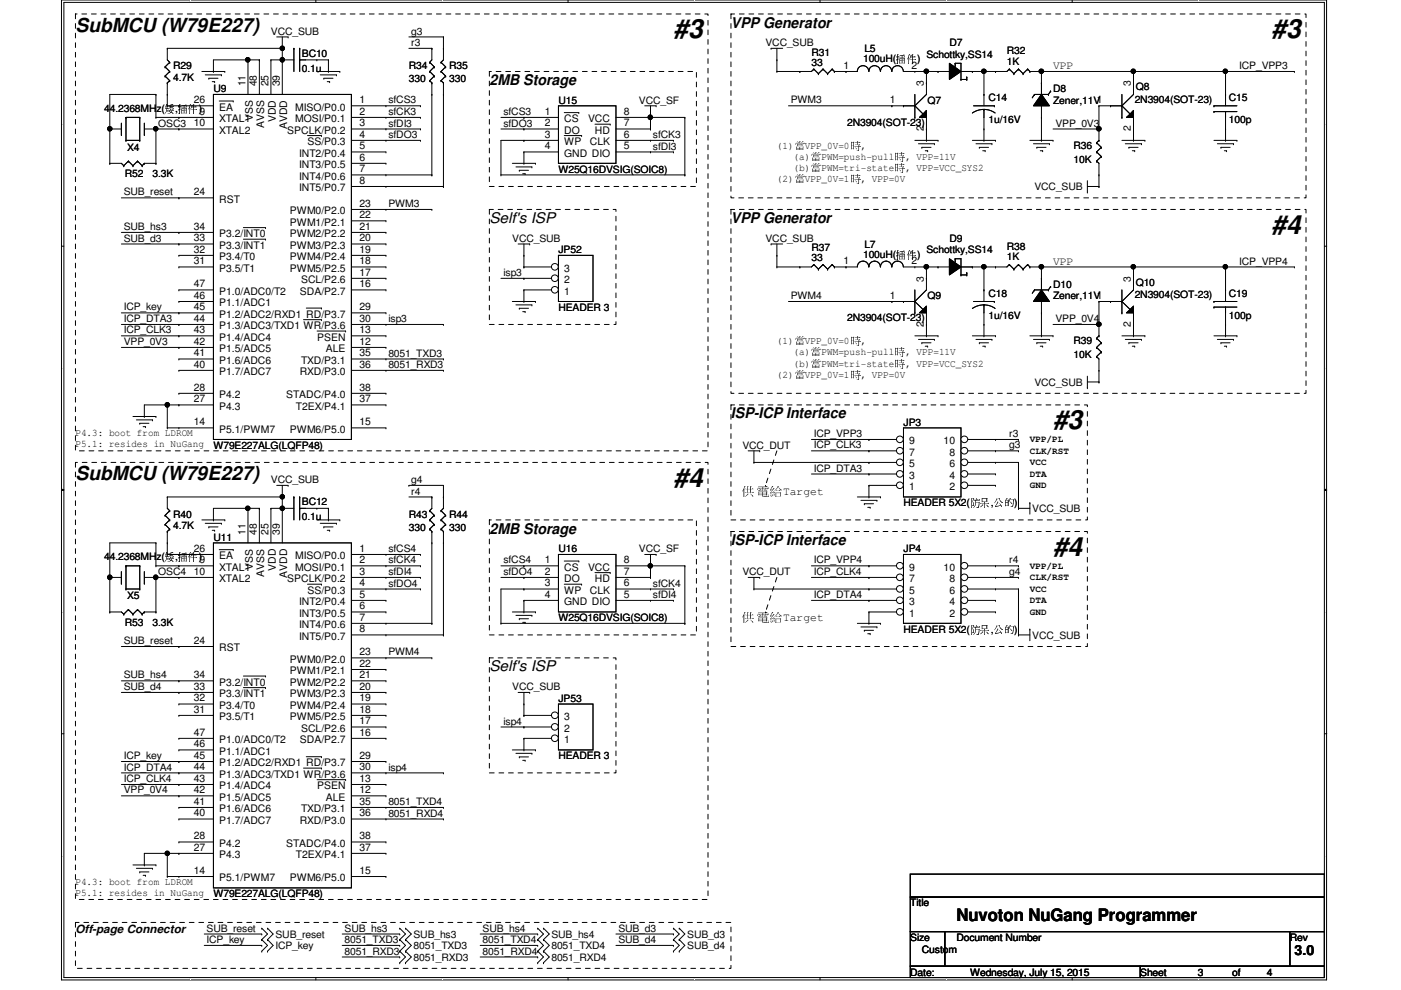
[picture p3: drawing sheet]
<svg xmlns="http://www.w3.org/2000/svg" width="297mm" height="210mm" viewBox="0 0 297 210" stroke-linecap="round" stroke-linejoin="round" font-family="sans-serif">
<defs><g id="words">
<g font-size="5.6">
<text x="142.8" y="8.1">#3</text>
<text x="269.6" y="8.1">#3</text>
<text x="269.6" y="49.5">#4</text>
<text x="223.3" y="91">#3</text>
<text x="142.8" y="103.2">#4</text>
<text x="223.3" y="117.8">#4</text>
</g>
<g font-size="4.1">
<text x="16" y="6.7">SubMCU (W79E227)</text>
<text x="16" y="101.8">SubMCU (W79E227)</text>
</g>
<text font-size="3.6" x="202.8" y="195.3">Nuvoton NuGang Programmer</text>
<g font-size="3.1">
<text x="155" y="5.8">VPP Generator</text>
<text x="103.8" y="18">2MB Storage</text>
<text x="103.8" y="47.2">Self's ISP</text>
<text x="155" y="47.3">VPP Generator</text>
<text x="155" y="88.7">ISP-ICP Interface</text>
<text x="103.8" y="113.1">2MB Storage</text>
<text x="155" y="115.6">ISP-ICP Interface</text>
<text x="103.8" y="142.3">Self's ISP</text>
</g>
<text font-size="2.9" x="274.4" y="202.4">3.0</text>
<g font-size="2.4">
<text x="223.3" y="14.6">VPP</text>
<text x="223.3" y="56.1">VPP</text>
<text x="157.4" y="104.9">供供供Target</text>
<text x="157.4" y="131.7">供供供Target</text>
<text x="16" y="197.8">Off-page Connector</text>
</g>
<g font-size="2.2">
<text x="57.4" y="7.4">VCC_SUB</text>
<text x="87.2" y="7.3">g3</text>
<text x="87.2" y="9.7">r3</text>
<text x="162.3" y="9.8">VCC_SUB</text>
<text x="172" y="11.8">R31</text>
<text x="183.3" y="11">L5</text>
<text x="201.3" y="9.8">D7</text>
<text x="213.5" y="11.5">R32</text>
<text x="36.7" y="14.7">R29</text>
<text x="36.7" y="17.1">4.7K</text>
<text x="64" y="12">BC10</text>
<text x="64" y="15.2">0.1u</text>
<text x="86.7" y="14.7">R34</text>
<text x="86.7" y="17.4">330</text>
<text x="95.2" y="14.7">R35</text>
<text x="95.2" y="17.4">330</text>
<text x="172" y="14">33</text>
<text x="178.9" y="14.6">1</text>
<text x="183" y="13.2">100uH(插插)</text>
<text x="193.2" y="14.6">2</text>
<text x="196.4" y="12.2">Schottky,SS14</text>
<text x="213.5" y="13.7">1K</text>
<text x="262.8" y="14.6">ICP_VPP3</text>
<text x="22.1" y="23.7">44.2368MHz(矮,插插)</text>
<text x="41.1" y="21.9">26</text>
<text x="45.3" y="19.6">U9</text>
<text x="46.5" y="23.5">EA</text>
<text x="52" y="18.3" transform="rotate(-90 52 18.3)">11</text>
<text x="54.4" y="18.3" transform="rotate(-90 54.4 18.3)">48</text>
<text x="56.9" y="18.3" transform="rotate(-90 56.9 18.3)">25</text>
<text x="59.3" y="18.3" transform="rotate(-90 59.3 18.3)">39</text>
<text x="62.6" y="23.5">MISO/P0.0</text>
<text x="76.2" y="21.9">1</text>
<text x="82.3" y="21.9">sfCS3</text>
<text x="118.4" y="22">U15</text>
<text x="135.5" y="22">VCC_SF</text>
<text x="167.7" y="21.9">PWM3</text>
<text x="188.6" y="21.9">1</text>
<text x="195.9" y="18.3" transform="rotate(-90 195.9 18.3)">3</text>
<text x="196.7" y="22">Q7</text>
<text x="209.6" y="21.5">C14</text>
<text x="223.3" y="19.6">D8</text>
<text x="223.3" y="22">Zener,11V1</text>
<text x="239.8" y="18.3" transform="rotate(-90 239.8 18.3)">3</text>
<text x="240.6" y="21.8">2N3904(SOT-23)</text>
<text x="240.8" y="19.1">Q8</text>
<text x="260.6" y="21.5">C15</text>
<text x="33.6" y="26.8">OSC3</text>
<text x="41.1" y="26.8">10</text>
<text x="42.3" y="24.3">9</text>
<text x="46.5" y="25.9">XTAL1</text>
<text x="46.5" y="28.4">XTAL2</text>
<text x="53.6" y="25.7" transform="rotate(-90 53.6 25.7)">VSS</text>
<text x="56" y="27.2" transform="rotate(-90 56 27.2)">AVSS</text>
<text x="58.5" y="26" transform="rotate(-90 58.5 26)">VDD</text>
<text x="60.9" y="27.4" transform="rotate(-90 60.9 27.4)">AVDD</text>
<text x="60.9" y="28.4">SPCLK/P0.2</text>
<text x="62.6" y="25.9">MOSI/P0.1</text>
<text x="76.2" y="29.2">4</text>
<text x="76.2" y="24.3">2</text>
<text x="76.2" y="26.8">3</text>
<text x="82.3" y="26.8">sfDI3</text>
<text x="82.3" y="24.4">sfCK3</text>
<text x="82.3" y="29.3">sfDO3</text>
<text x="106.7" y="24.4">sfCS3</text>
<text x="106.7" y="26.8">sfDO3</text>
<text x="115.5" y="26.8">2</text>
<text x="115.5" y="24.3">1</text>
<text x="115.5" y="29.2">3</text>
<text x="119.6" y="25.9">CS</text>
<text x="119.6" y="28.4">DO</text>
<text x="124.7" y="25.9">VCC</text>
<text x="126.1" y="28.4">HD</text>
<text x="132.3" y="29.2">6</text>
<text x="132.3" y="26.8">7</text>
<text x="132.3" y="24.3">8</text>
<text x="138.4" y="29.3">sfCK3</text>
<text x="179.6" y="26.6">2N3904(SOT-23)</text>
<text x="195.9" y="27.8" transform="rotate(-90 195.9 27.8)">2</text>
<text x="209.6" y="26.2">1u/16V</text>
<text x="223.8" y="26.8">VPP_0V3</text>
<text x="239.8" y="27.8" transform="rotate(-90 239.8 27.8)">2</text>
<text x="260.6" y="26.2">100p</text>
<text x="27" y="32">X4</text>
<text x="63.5" y="33.2">INT2/P0.4</text>
<text x="63.5" y="35.6">INT3/P0.5</text>
<text x="65.2" y="30.8">SS/P0.3</text>
<text x="76.2" y="31.7">5</text>
<text x="76.2" y="34.1">6</text>
<text x="115.5" y="31.7">4</text>
<text x="119.6" y="30.8">WP</text>
<text x="119.6" y="33.2">GND DIO</text>
<text x="125" y="30.8">CLK</text>
<text x="132.3" y="31.7">5</text>
<text x="138.4" y="31.7">sfDI3</text>
<text x="164.7" y="31.5">(1)當VPP_0V=0時,</text>
<text x="168.3" y="33.9">(a)當PWM=push-pull時, VPP=11V</text>
<text x="227.6" y="31.5">R36</text>
<text x="227.6" y="34.5">10K</text>
<text x="26.2" y="41.4">SUB_reset</text>
<text x="26.5" y="37.6">R52</text>
<text x="32.3" y="37.6">3.3K</text>
<text x="41.1" y="41.4">24</text>
<text x="63.5" y="38.1">INT4/P0.6</text>
<text x="63.5" y="40.6">INT5/P0.7</text>
<text x="76.2" y="36.5">7</text>
<text x="76.2" y="39">8</text>
<text x="118.4" y="36.6">W25Q16DVSIG(SOIC8)</text>
<text x="164.7" y="38.7">(2)當VPP_0V=1時, VPP=0V</text>
<text x="168.3" y="36.3">(b)當PWM=tri-state時, VPP=VCC_SYS2</text>
<text x="219.3" y="40.3">VCC_SUB</text>
<text x="46.5" y="43">RST</text>
<text x="61.4" y="45.4">PWM0/P2.0</text>
<text x="61.4" y="47.8">PWM1/P2.1</text>
<text x="76.2" y="43.9">23</text>
<text x="76.2" y="46.3">22</text>
<text x="82.3" y="43.9">PWM3</text>
<text x="26.2" y="48.8">SUB_hs3</text>
<text x="26.2" y="51.2">SUB_d3</text>
<text x="41.1" y="53.6">32</text>
<text x="41.1" y="48.7">34</text>
<text x="41.1" y="51.2">33</text>
<text x="46.5" y="50.3">P3.2/INT0</text>
<text x="46.5" y="52.7">P3.3/INT1</text>
<text x="61.4" y="50.3">PWM2/P2.2</text>
<text x="61.4" y="52.7">PWM3/P2.3</text>
<text x="76.2" y="48.7">21</text>
<text x="76.2" y="51.2">20</text>
<text x="76.2" y="53.6">19</text>
<text x="108.6" y="51.3">VCC_SUB</text>
<text x="118.4" y="53.7">JP52</text>
<text x="162.3" y="51.3">VCC_SUB</text>
<text x="172" y="53.2">R37</text>
<text x="183.3" y="52.5">L7</text>
<text x="196.4" y="53.7">Schottky,SS14</text>
<text x="201.3" y="51.3">D9</text>
<text x="213.5" y="53">R38</text>
<text x="41.1" y="56">31</text>
<text x="46.5" y="55.2">P3.4/T0</text>
<text x="46.5" y="57.6">P3.5/T1</text>
<text x="61.4" y="55.2">PWM4/P2.4</text>
<text x="61.4" y="57.6">PWM5/P2.5</text>
<text x="76.2" y="56">18</text>
<text x="76.2" y="58.5">17</text>
<text x="106.7" y="58.5">isp3</text>
<text x="119.6" y="57.6">3</text>
<text x="172" y="55.4">33</text>
<text x="178.9" y="56">1</text>
<text x="183" y="54.7">100uH(插插)</text>
<text x="193.2" y="56">2</text>
<text x="195.9" y="59.8" transform="rotate(-90 195.9 59.8)">3</text>
<text x="213.5" y="55.2">1K</text>
<text x="239.8" y="59.8" transform="rotate(-90 239.8 59.8)">3</text>
<text x="262.8" y="56.1">ICP_VPP4</text>
<text x="26.2" y="65.8">ICP_key</text>
<text x="41.1" y="60.9">47</text>
<text x="41.1" y="63.4">46</text>
<text x="41.1" y="65.8">45</text>
<text x="46.5" y="62.5">P1.0/ADC0/T2</text>
<text x="46.5" y="64.9">P1.1/ADC1</text>
<text x="63.6" y="62.5">SDA/P2.7</text>
<text x="63.8" y="60">SCL/P2.6</text>
<text x="76.2" y="60.9">16</text>
<text x="76.2" y="65.8">29</text>
<text x="118.4" y="65.9">HEADER 3</text>
<text x="119.6" y="62.5">1</text>
<text x="119.6" y="60">2</text>
<text x="167.7" y="63.4">PWM4</text>
<text x="188.6" y="63.4">1</text>
<text x="196.7" y="63.5">Q9</text>
<text x="209.6" y="62.9">C18</text>
<text x="223.3" y="61">D10</text>
<text x="223.3" y="63.5">Zener,11V1</text>
<text x="240.6" y="63.2">2N3904(SOT-23)</text>
<text x="240.8" y="60.5">Q10</text>
<text x="260.6" y="62.9">C19</text>
<text x="26.2" y="70.7">ICP_CLK3</text>
<text x="26.2" y="68.3">ICP_DTA3</text>
<text x="41.1" y="68.2">44</text>
<text x="41.1" y="70.7">43</text>
<text x="46.5" y="67.4">P1.2/ADC2/RXD1 RD/P3.7</text>
<text x="46.5" y="69.8">P1.3/ADC3/TXD1 WR/P3.6</text>
<text x="76.2" y="68.2">30</text>
<text x="76.2" y="70.7">13</text>
<text x="82.3" y="68.3">isp3</text>
<text x="179.6" y="68.1">2N3904(SOT-23)</text>
<text x="195.9" y="69.3" transform="rotate(-90 195.9 69.3)">2</text>
<text x="209.6" y="67.6">1u/16V</text>
<text x="223.8" y="68.3">VPP_0V4</text>
<text x="239.8" y="69.3" transform="rotate(-90 239.8 69.3)">2</text>
<text x="260.6" y="67.6">100p</text>
<text x="26.2" y="73.2">VPP_0V3</text>
<text x="41.1" y="73.1">42</text>
<text x="41.1" y="75.6">41</text>
<text x="41.1" y="78">40</text>
<text x="46.5" y="72.2">P1.4/ADC4</text>
<text x="46.5" y="74.7">P1.5/ADC5</text>
<text x="46.5" y="77.1">P1.6/ADC6</text>
<text x="63.8" y="77.1">TXD/P3.1</text>
<text x="67.2" y="72.2">PSEN</text>
<text x="69.1" y="74.7">ALE</text>
<text x="76.2" y="75.6">35</text>
<text x="76.2" y="78">36</text>
<text x="76.2" y="73.1">12</text>
<text x="82.3" y="75.6">8051_TXD3</text>
<text x="164.7" y="73">(1)當VPP_0V=0時,</text>
<text x="168.3" y="75.4">(a)當PWM=push-pull時, VPP=11V</text>
<text x="168.3" y="77.7">(b)當PWM=tri-state時, VPP=VCC_SYS2</text>
<text x="227.6" y="73">R39</text>
<text x="227.6" y="75.9">10K</text>
<text x="41.1" y="82.8">28</text>
<text x="46.5" y="79.5">P1.7/ADC7</text>
<text x="63.5" y="79.5">RXD/P3.0</text>
<text x="76.2" y="82.8">38</text>
<text x="82.3" y="78">8051_RXD3</text>
<text x="164.7" y="80.1">(2)當VPP_0V=1時, VPP=0V</text>
<text x="219.3" y="81.7">VCC_SUB</text>
<text x="41.1" y="85.3">27</text>
<text x="46.5" y="84.4">P4.2</text>
<text x="46.5" y="86.9">P4.3</text>
<text x="60.7" y="84.4">STADC/P4.0</text>
<text x="62.7" y="86.9">T2EX/P4.1</text>
<text x="76.2" y="85.3">37</text>
<text x="16" y="92.5">P4.3: boot from LDROM</text>
<text x="16" y="94.9">P5.1: resides in NuGang</text>
<text x="41.1" y="90.2">14</text>
<text x="45.3" y="95.2">W79E227ALG(LQFP48)</text>
<text x="46.5" y="91.7">P5.1/PWM7</text>
<text x="61.4" y="91.7">PWM6/P5.0</text>
<text x="76.2" y="90.2">15</text>
<text x="157.4" y="95.2">VCC_DUT</text>
<text x="172.5" y="92.7">ICP_VPP3</text>
<text x="172.5" y="95.1">ICP_CLK3</text>
<text x="191.6" y="90.3">JP3</text>
<text x="192.8" y="94.2">9</text>
<text x="200.1" y="94.2">10</text>
<text x="214" y="95.1">g3</text>
<text x="214" y="92.7">r3</text>
<text x="172.5" y="100">ICP_DTA3</text>
<text x="192.8" y="101.5">3</text>
<text x="192.8" y="99.1">5</text>
<text x="192.8" y="96.6">7</text>
<text x="201.3" y="101.5">4</text>
<text x="201.3" y="99.1">6</text>
<text x="201.3" y="96.6">8</text>
<text x="57.4" y="102.5">VCC_SUB</text>
<text x="64" y="107.1">BC12</text>
<text x="87.2" y="102.4">g4</text>
<text x="87.2" y="104.9">r4</text>
<text x="191.6" y="107.4">HEADER 5X2(防防,公公)</text>
<text x="192.8" y="103.9">1</text>
<text x="201.3" y="103.9">2</text>
<text x="36.7" y="109.8">R40</text>
<text x="36.7" y="112.2">4.7K</text>
<text x="52" y="113.4" transform="rotate(-90 52 113.4)">11</text>
<text x="54.4" y="113.4" transform="rotate(-90 54.4 113.4)">48</text>
<text x="56.9" y="113.4" transform="rotate(-90 56.9 113.4)">25</text>
<text x="59.3" y="113.4" transform="rotate(-90 59.3 113.4)">39</text>
<text x="64" y="110.3">0.1u</text>
<text x="86.7" y="109.8">R43</text>
<text x="86.7" y="112.5">330</text>
<text x="95.2" y="109.8">R44</text>
<text x="95.2" y="112.5">330</text>
<text x="218.9" y="108.6">VCC_SUB</text>
<text x="22.1" y="118.8">44.2368MHz(矮,插插)</text>
<text x="41.1" y="117">26</text>
<text x="42.3" y="119.4">9</text>
<text x="45.3" y="114.7">U11</text>
<text x="46.5" y="118.6">EA</text>
<text x="62.6" y="118.6">MISO/P0.0</text>
<text x="76.2" y="117">1</text>
<text x="76.2" y="119.4">2</text>
<text x="82.3" y="119.5">sfCK4</text>
<text x="82.3" y="117.1">sfCS4</text>
<text x="106.7" y="119.5">sfCS4</text>
<text x="115.5" y="119.4">1</text>
<text x="118.4" y="117.1">U16</text>
<text x="132.3" y="119.4">8</text>
<text x="135.5" y="117.1">VCC_SF</text>
<text x="172.5" y="119.5">ICP_VPP4</text>
<text x="191.6" y="117.1">JP4</text>
<text x="214" y="119.5">r4</text>
<text x="33.6" y="121.9">OSC4</text>
<text x="41.1" y="121.9">10</text>
<text x="46.5" y="121">XTAL1</text>
<text x="46.5" y="123.4">XTAL2</text>
<text x="53.6" y="120.8" transform="rotate(-90 53.6 120.8)">VSS</text>
<text x="56" y="122.3" transform="rotate(-90 56 122.3)">AVSS</text>
<text x="58.5" y="121" transform="rotate(-90 58.5 121)">VDD</text>
<text x="60.9" y="122.5" transform="rotate(-90 60.9 122.5)">AVDD</text>
<text x="60.9" y="123.4">SPCLK/P0.2</text>
<text x="62.6" y="121">MOSI/P0.1</text>
<text x="65.2" y="125.9">SS/P0.3</text>
<text x="76.2" y="124.3">4</text>
<text x="76.2" y="121.9">3</text>
<text x="82.3" y="124.4">sfDO4</text>
<text x="82.3" y="121.9">sfDI4</text>
<text x="106.7" y="121.9">sfDO4</text>
<text x="115.5" y="121.9">2</text>
<text x="115.5" y="124.3">3</text>
<text x="119.6" y="121">CS</text>
<text x="119.6" y="123.4">DO</text>
<text x="119.6" y="125.9">WP</text>
<text x="124.7" y="121">VCC</text>
<text x="125" y="125.9">CLK</text>
<text x="126.1" y="123.4">HD</text>
<text x="132.3" y="124.3">6</text>
<text x="132.3" y="121.9">7</text>
<text x="138.4" y="124.4">sfCK4</text>
<text x="157.4" y="122">VCC_DUT</text>
<text x="172.5" y="121.9">ICP_CLK4</text>
<text x="192.8" y="125.9">5</text>
<text x="192.8" y="123.4">7</text>
<text x="192.8" y="121">9</text>
<text x="200.1" y="121">10</text>
<text x="201.3" y="125.9">6</text>
<text x="201.3" y="123.4">8</text>
<text x="214" y="121.9">g4</text>
<text x="27" y="127.1">X5</text>
<text x="63.5" y="128.3">INT2/P0.4</text>
<text x="63.5" y="130.8">INT3/P0.5</text>
<text x="76.2" y="126.7">5</text>
<text x="76.2" y="129.2">6</text>
<text x="76.2" y="131.6">7</text>
<text x="115.5" y="126.7">4</text>
<text x="118.4" y="131.7">W25Q16DVSIG(SOIC8)</text>
<text x="119.6" y="128.3">GND DIO</text>
<text x="132.3" y="126.7">5</text>
<text x="138.4" y="126.8">sfDI4</text>
<text x="172.5" y="126.8">ICP_DTA4</text>
<text x="192.8" y="130.8">1</text>
<text x="192.8" y="128.3">3</text>
<text x="201.3" y="130.8">2</text>
<text x="201.3" y="128.3">4</text>
<text x="26.2" y="136.6">SUB_reset</text>
<text x="26.5" y="132.7">R53</text>
<text x="32.3" y="132.7">3.3K</text>
<text x="41.1" y="136.5">24</text>
<text x="63.5" y="133.2">INT4/P0.6</text>
<text x="63.5" y="135.6">INT5/P0.7</text>
<text x="76.2" y="134.1">8</text>
<text x="191.6" y="134.2">HEADER 5X2(防防,公公)</text>
<text x="218.9" y="135.4">VCC_SUB</text>
<text x="26.2" y="143.8">SUB_hs4</text>
<text x="41.1" y="143.8">34</text>
<text x="46.5" y="138.1">RST</text>
<text x="61.4" y="140.5">PWM0/P2.0</text>
<text x="61.4" y="143">PWM1/P2.1</text>
<text x="76.2" y="138.9">23</text>
<text x="76.2" y="141.4">22</text>
<text x="76.2" y="143.8">21</text>
<text x="82.3" y="139">PWM4</text>
<text x="26.2" y="146.3">SUB_d4</text>
<text x="41.1" y="148.7">32</text>
<text x="41.1" y="146.3">33</text>
<text x="46.5" y="145.4">P3.2/INT0</text>
<text x="46.5" y="147.8">P3.3/INT1</text>
<text x="61.4" y="145.4">PWM2/P2.2</text>
<text x="61.4" y="147.8">PWM3/P2.3</text>
<text x="76.2" y="146.3">20</text>
<text x="76.2" y="148.7">19</text>
<text x="108.6" y="146.3">VCC_SUB</text>
<text x="118.4" y="148.8">JP53</text>
<text x="41.1" y="151.1">31</text>
<text x="41.1" y="156">47</text>
<text x="46.5" y="150.3">P3.4/T0</text>
<text x="46.5" y="152.7">P3.5/T1</text>
<text x="61.4" y="150.3">PWM4/P2.4</text>
<text x="61.4" y="152.7">PWM5/P2.5</text>
<text x="63.8" y="155.2">SCL/P2.6</text>
<text x="76.2" y="156">16</text>
<text x="76.2" y="151.1">18</text>
<text x="76.2" y="153.6">17</text>
<text x="106.7" y="153.6">isp4</text>
<text x="119.6" y="155.2">2</text>
<text x="119.6" y="152.7">3</text>
<text x="26.2" y="161">ICP_key</text>
<text x="41.1" y="158.5">46</text>
<text x="41.1" y="160.9">45</text>
<text x="46.5" y="157.6">P1.0/ADC0/T2</text>
<text x="46.5" y="160">P1.1/ADC1</text>
<text x="63.6" y="157.6">SDA/P2.7</text>
<text x="76.2" y="160.9">29</text>
<text x="118.4" y="161">HEADER 3</text>
<text x="119.6" y="157.6">1</text>
<text x="26.2" y="163.4">ICP_DTA4</text>
<text x="26.2" y="165.8">ICP_CLK4</text>
<text x="41.1" y="163.3">44</text>
<text x="41.1" y="165.8">43</text>
<text x="46.5" y="162.5">P1.2/ADC2/RXD1 RD/P3.7</text>
<text x="46.5" y="164.9">P1.3/ADC3/TXD1 WR/P3.6</text>
<text x="46.5" y="167.3">P1.4/ADC4</text>
<text x="67.2" y="167.3">PSEN</text>
<text x="76.2" y="163.3">30</text>
<text x="76.2" y="165.8">13</text>
<text x="82.3" y="163.4">isp4</text>
<text x="26.2" y="168.2">VPP_0V4</text>
<text x="41.1" y="168.2">42</text>
<text x="41.1" y="170.6">41</text>
<text x="41.1" y="173.1">40</text>
<text x="46.5" y="169.8">P1.5/ADC5</text>
<text x="46.5" y="172.2">P1.6/ADC6</text>
<text x="63.8" y="172.2">TXD/P3.1</text>
<text x="69.1" y="169.8">ALE</text>
<text x="76.2" y="170.6">35</text>
<text x="76.2" y="173.1">36</text>
<text x="76.2" y="168.2">12</text>
<text x="82.3" y="170.7">8051_TXD4</text>
<text x="82.3" y="173.1">8051_RXD4</text>
<text x="41.1" y="178">28</text>
<text x="46.5" y="174.7">P1.7/ADC7</text>
<text x="46.5" y="179.5">P4.2</text>
<text x="60.7" y="179.5">STADC/P4.0</text>
<text x="63.5" y="174.7">RXD/P3.0</text>
<text x="76.2" y="178">38</text>
<text x="41.1" y="180.4">27</text>
<text x="41.1" y="185.3">14</text>
<text x="46.5" y="181.9">P4.3</text>
<text x="62.7" y="181.9">T2EX/P4.1</text>
<text x="76.2" y="180.4">37</text>
<text x="76.2" y="185.3">15</text>
<text x="16" y="187.6">P4.3: boot from LDROM</text>
<text x="16" y="190">P5.1: resides in NuGang</text>
<text x="45.3" y="190.2">W79E227ALG(LQFP48)</text>
<text x="46.5" y="186.9">P5.1/PWM7</text>
<text x="61.4" y="186.9">PWM6/P5.0</text>
<text x="43.8" y="197.5">SUB_reset</text>
<text x="73.1" y="197.5">SUB_hs3</text>
<text x="102.3" y="197.5">SUB_hs4</text>
<text x="131.1" y="197.5">SUB_d3</text>
<text x="193" y="192.2">Title</text>
<text x="43.8" y="199.9">ICP_key</text>
<text x="58.4" y="198.8">SUB_reset</text>
<text x="58.4" y="201.2">ICP_key</text>
<text x="73.1" y="202.4">8051_RXD3</text>
<text x="73.1" y="199.9">8051_TXD3</text>
<text x="87.7" y="201.2">8051_TXD3</text>
<text x="87.7" y="203.7">8051_RXD3</text>
<text x="87.7" y="198.8">SUB_hs3</text>
<text x="102.3" y="202.4">8051_RXD4</text>
<text x="102.3" y="199.9">8051_TXD4</text>
<text x="116.9" y="203.7">8051_RXD4</text>
<text x="116.9" y="198.8">SUB_hs4</text>
<text x="116.9" y="201.2">8051_TXD4</text>
<text x="131.1" y="199.9">SUB_d4</text>
<text x="145.7" y="198.8">SUB_d3</text>
<text x="145.7" y="201.2">SUB_d4</text>
<text x="193" y="199.5">Size</text>
<text x="195.4" y="202">Custom</text>
<text x="202.8" y="199.5">Document Number</text>
<text x="273.5" y="199.5">Rev</text>
<text x="193" y="206.8">Date:</text>
<text x="205.7" y="206.8">Wednesday, July 15, 2015</text>
<text x="241.8" y="206.8">Sheet</text>
<text x="254" y="206.8">3</text>
<text x="261.3" y="206.8">of</text>
<text x="268.6" y="206.8">4</text>
</g>
<g font-size="1.9">
<text x="218.4" y="93.8">VPP/PL</text>
<text x="218.4" y="98.7">VCC</text>
<text x="218.4" y="101.1">DTA</text>
<text x="218.4" y="96.2">CLK/RST</text>
<text x="218.4" y="103.5">GND</text>
<text x="218.4" y="125.5">VCC</text>
<text x="218.4" y="123.1">CLK/RST</text>
<text x="218.4" y="120.6">VPP/PL</text>
<text x="218.4" y="130.4">GND</text>
<text x="218.4" y="127.9">DTA</text>
</g>
<g font-size=".2">
<text x="40.3" y=".3">5</text>
<text x="93.7" y=".3">4</text>
<text x="147.1" y=".3">3</text>
<text x="200.6" y=".3">2</text>
<text x="254" y=".3">1</text>
<text x="13.2" y="26.5">D</text>
<text x="280.9" y="26.5">D</text>
<text x="13.2" y="78.2">C</text>
<text x="280.9" y="78.2">C</text>
<text x="13.2" y="129.9">B</text>
<text x="280.9" y="129.9">B</text>
<text x="13.2" y="181.6">A</text>
<text x="280.9" y="181.6">A</text>
<text x="40.3" y="207.6">5</text>
<text x="93.7" y="207.6">4</text>
<text x="147.1" y="207.6">3</text>
<text x="200.6" y="207.6">2</text>
<text x="254" y="207.6">1</text>
</g>
</g></defs>
<path d="M13 0h268.3v207.8h-268.3zM13.5 .5h267.3v206.8h-267.3z" fill="none" stroke="#000" stroke-width=".21"/>
<g fill="#fff">
<path d="M40.3 .1h.1v.3h-.1z"/>
<path d="M40.3 207.4h.1v.2h-.1z"/>
</g>
<path d="M67 0v.5M67 207.3v.5" fill="none" stroke="#000" stroke-width=".21"/>
<g fill="#fff">
<path d="M93.7 .1h.1v.3h-.1z"/>
<path d="M93.7 207.4h.1v.2h-.1z"/>
</g>
<path d="M120.4 0v.5M120.4 207.3v.5" fill="none" stroke="#000" stroke-width=".21"/>
<g fill="#fff">
<path d="M147.1 .1h.2v.3h-.2z"/>
<path d="M147.1 207.4h.2v.2h-.2z"/>
</g>
<path d="M173.9 0v.5M173.9 207.3v.5" fill="none" stroke="#000" stroke-width=".21"/>
<g fill="#fff">
<path d="M200.6 .1h.1v.3h-.1z"/>
<path d="M200.6 207.4h.1v.2h-.1z"/>
</g>
<path d="M227.3 0v.5M227.3 207.3v.5" fill="none" stroke="#000" stroke-width=".21"/>
<g fill="#fff">
<path d="M254 .1h.2v.3h-.2z"/>
<path d="M254 207.4h.2v.2h-.2z"/>
<path d="M13.2 26.3h.1v.3h-.1z"/>
<path d="M280.9 26.3h.2v.3h-.2z"/>
<path d="M13.2 78h.1v.3h-.1z"/>
<path d="M280.9 78h.2v.3h-.2z"/>
</g>
<path d="M13 52.2h.5M280.8 52.2h.5" fill="none" stroke="#000" stroke-width=".21"/>
<g fill="#fff">
<path d="M13.2 129.7h.1v.3h-.1z"/>
<path d="M280.9 129.7h.1v.3h-.1z"/>
</g>
<path d="M13 103.9h.5M13.3 103.7l.2 .2-.2 .1zM280.8 103.9l.2-.2v.3zM280.8 103.9h.5" fill="none" stroke="#000" stroke-width=".21"/>
<path d="M13.3 103.7l.2 .2-.2 .1zM280.8 103.9l.2-.2v.3z" fill="#000"/>
<g fill="#fff">
<path d="M13.2 181.4h.1v.3h-.1z"/>
<path d="M280.9 181.4h.1v.3h-.1z"/>
</g>
<g fill="none" stroke="#000" stroke-width=".21">
<path d="M35.5 10.2h24.4M42.8 15.2h4.9M43.5 15.9h3.4M44.3 16.6h.1M44.3 16.6h1.9M45 17.3h.5M45.3 15.2h.1M45.5 17.3h.1M46.9 15.9h.1M47.7 15.2h.1M52.6 12.7h.1M55 12.7h.1"/>
<path d="M55 12.7h-9.7v2.5M57.4 12.7h2.5M58.7 7.8h2.4M59.9 12.7h.1M59.9 10.2h.1M59.9 7.8v4.9M61.1 7.8h.1M67.2 15.2h4.8M67.2 12.7h2.4M67.9 15.9h3.4M68.7 16.6h.1M68.7 16.6h1.9"/>
<path d="M69.4 17.3h.5M69.6 12.7h.1M69.6 15.2h.1M69.6 12.7v2.5M69.9 17.3h.1M71.3 15.9h.1M72 15.2h.1M86.7 7.8h7.3M86.7 10.2h4.9M91.6 10.2h.1M94 7.8h.1M94 10.2h.1"/>
<path d="M94 7.8v2.4M163.5 10.2h.1M163.5 10.2h2.4M164.7 15.2h.1M164.7 12.7h.1M164.7 15.2h4.9M164.7 10.2v5M169.6 15.2h.1M194 15.2h4.9M196.4 15.2h.1M196.4 17.6h.1M196.4 15.2v2.4"/>
<path d="M198.9 15.2h.1M211.1 15.2h.1M211.1 15.2h-2.5v4.8M220.8 15.2h53.6M240.3 17.6h.1M240.3 15.2h.1M240.3 15.2v2.4M259.8 15.2h.1M259.8 15.2v4.8M274.4 15.2h.1M23.3 34.6h.1M23.3 27.3h.1"/>
<path d="M33.1 34.6h.1M33.1 20h.1M33.1 24.9h.1M33.1 24.9h4.8M33.1 20h-9.8v14.6M33.1 20v4.9M35.5 22.4h.1M35.5 22.4h2.4M35.5 20v2.4M37.9 24.9h.1M37.9 27.3h.1M37.9 22.4h.1"/>
<path d="M37.9 27.3h-4.8v7.3M81.8 22.4h7.4M81.8 27.3h7.4M81.8 24.9h7.4M81.8 37.1h9.8M81.8 29.8h7.4M81.8 39.5h12.2M89.2 27.3h.1M89.2 22.4h.1M89.2 24.9h.1M89.2 29.8h.1M91.6 37.1h.1"/>
<path d="M91.6 20v17.1M94 39.5h.1M94 20v19.5M106.2 37.1h.1M106.2 27.3h4.9M106.2 24.9h4.9M106.2 37.1h39M108.6 34.6h4.9M109.4 35.4h3.4M110.1 36.1h.1M110.1 36.1h2M110.8 36.8h.5"/>
<path d="M111.1 24.9h.1M111.1 29.8h.1M111.1 27.3h.1M111.1 34.6h.1M111.1 29.8h-4.9v7.3M111.1 32.2v2.4M111.3 36.8h.1M112.8 35.4h.1M113.5 34.6h.1M136.7 22.4h2.4M137.9 27.3h.1M137.9 24.9h.1"/>
<path d="M137.9 24.9h7.3M137.9 32.2h4.9M137.9 29.8h4.9M137.9 22.4v4.9M139.1 22.4h.1M142.8 32.2h.1M142.8 29.8h.1M145.2 37.1h.1M145.2 24.9h.1M145.2 24.9v12.2M167.2 22.4h21.9M189.1 22.4h.1"/>
<path d="M194 29.8h4.9M194.7 30.5h3.4M195.4 31.2h.1M195.4 31.2h2M196.2 32h.5M196.4 29.8h.1M196.4 27.3v2.5M196.7 32h.1M198.1 30.5h.1M198.9 29.8h.1M206.2 29.8h4.9M206.9 30.5h3.4"/>
<path d="M207.6 31.2h.1M207.6 31.2h2M208.4 32h.5M208.6 29.8h.1M208.6 20h.1M208.6 27.3v2.5M208.9 32h.1M210.3 30.5h.1M211.1 29.8h.1M218.4 29.8h4.9M219.1 30.5h3.4M219.8 31.2h.1"/>
<path d="M219.8 31.2h2M220.6 32h.5M220.8 29.8h.1M220.8 24.9v4.9M221.1 32h.1M222.5 30.5h.1M223.3 29.8h.1M223.3 27.3h9.7M230.5 39.5h2.5M230.5 38.3v2.4M233 39.5h.1M233 27.3h.1"/>
<path d="M233 22.4v4.9M233 37.1v2.4M237.9 29.8h4.8M238.6 30.5h3.4M239.3 31.2h.1M239.3 31.2h2M240.1 32h.5M240.3 29.8h.1M240.3 27.3v2.5M240.6 32h.1M242 30.5h.1M242.7 29.8h.1"/>
<path d="M257.4 29.8h4.9M258.1 30.5h3.4M258.9 31.2h.1M258.9 31.2h1.9M259.6 32h.4M259.8 20h.1M259.8 29.8h.1M259.8 27.3v2.5M260 32h.1M261.5 30.5h.1M262.3 29.8h.1M25.7 42h12.2"/>
<path d="M25.7 49.3h12.2M25.7 51.7h12.2M37.9 42h.1M37.9 49.3h.1M37.9 51.7h.1M81.8 44.4h9.8M91.6 44.4h.1M106.2 59h4.9M109.9 51.7h2.4M111.1 59h.1M111.1 56.6h.1M111.1 54.1h.1"/>
<path d="M111.1 51.7v4.9M112.3 51.7h.1M163.5 51.7h.1M163.5 51.7h2.4M164.7 56.6h.1M164.7 54.1h.1M164.7 56.6h4.9M164.7 51.7v4.9M169.6 56.6h.1M194 56.6h4.9M196.4 59h.1M196.4 56.6h.1"/>
<path d="M196.4 56.6v2.4M198.9 56.6h.1M211.1 56.6h.1M211.1 56.6h-2.5v4.9M220.8 56.6h53.6M230.5 40.7h.1M240.3 56.6h.1M240.3 59h.1M240.3 56.6v2.4M259.8 56.6h.1M259.8 56.6v7.3M274.4 56.6h.1"/>
<path d="M25.7 68.8h12.2M25.7 66.3h12.2M25.7 71.2h12.2M25.7 73.7h12.2M37.9 66.3h.1M37.9 71.2h.1M37.9 68.8h.1M37.9 73.7h.1M81.8 68.8h12.2M81.8 78.5h12.2M81.8 76.1h12.2M94 78.5h.1"/>
<path d="M94 76.1h.1M94 68.8h.1M108.6 63.9h4.9M109.4 64.6h3.4M110.1 65.4h.1M110.1 65.4h2M110.8 66.1h.5M111.1 63.9h.1M111.1 61.5v2.4M111.3 66.1h.1M112.8 64.6h.1M113.5 63.9h.1"/>
<path d="M167.2 63.9h21.9M189.1 63.9h.1M194 71.2h4.9M194.7 72h3.4M195.4 72.7h.1M195.4 72.7h2M196.2 73.4h.5M196.4 71.2h.1M196.4 68.8v2.4M196.7 73.4h.1M198.1 72h.1M198.9 71.2h.1"/>
<path d="M206.2 71.2h4.9M206.9 72h3.4M207.6 72.7h.1M207.6 72.7h2M208.4 73.4h.5M208.6 71.2h.1M208.6 61.5h.1M208.6 68.8v2.4M208.9 73.4h.1M210.3 72h.1M211.1 71.2h.1M218.4 71.2h4.9"/>
<path d="M219.1 72h3.4M219.8 72.7h.1M219.8 72.7h2M220.6 73.4h.5M220.8 71.2h.1M220.8 66.3v4.9M221.1 73.4h.1M222.5 72h.1M223.3 71.2h.1M223.3 68.8h9.7M230.5 79.8v2.4M233 68.8h.1"/>
<path d="M233 63.9v4.9M233 78.5v2.5M237.9 71.2h4.8M238.6 72h3.4M239.3 72.7h.1M239.3 72.7h2M240.1 73.4h.5M240.3 71.2h.1M240.3 68.8v2.4M240.6 73.4h.1M242 72h.1M242.7 71.2h.1"/>
<path d="M257.4 65.1h.1M257.4 63.9h.1M257.4 63.9h4.9M257.4 71.2h4.9M257.4 65.1h4.9M258.1 72h3.4M258.9 72.7h.1M258.9 72.7h1.9M259.6 73.4h.4M259.8 61.5h.1M259.8 71.2h.1M259.8 65.1h.1"/>
<path d="M259.8 68.8h.1M259.8 65.1v6.1M260 73.4h.1M261.5 72h.1M262.3 71.2h.1M28.2 88.3h4.9M28.9 89h3.4M29.6 89.7h.1M29.6 89.7h2M30.3 90.5h.6M30.6 88.3h.1M30.9 90.5h.1"/>
<path d="M32.3 89h.1M33.1 88.3h.1M35.5 85.9h.1M35.5 90.7h.1M35.5 85.9v4.8M35.5 90.7h2.4M37.9 85.9h.1M37.9 85.9h-7.3v2.4M158.6 95.6h2.5M159.8 98h.1M159.8 98h24.4M159.8 95.6v2.4"/>
<path d="M161.1 95.6h.1M172 93.2h12.2M172 95.6h12.2M184.2 93.2h.1M184.2 98h.1M184.2 95.6h.1M211.1 93.2h4.8M211.1 95.6h4.8M211.1 98h4.8M215.9 95.6h.1M215.9 93.2h.1M215.9 98h.1"/>
<path d="M215.9 98v9.8M230.5 82.2h.1M230.5 81h2.5M233 81h.1M33.1 120h.1M33.1 115.1h.1M33.1 120h4.8M33.1 115.1h-9.8v14.7M33.1 115.1v4.9M35.5 117.6h.1M35.5 115.1v2.5M35.5 117.6h2.4"/>
<path d="M35.5 105.4h24.4M37.9 120h.1M37.9 117.6h.1M42.8 110.2h4.9M43.5 111h3.4M44.3 111.7h.1M44.3 111.7h1.9M45 112.4h.5M45.3 110.2h.1M45.5 112.4h.1M46.9 111h.1M47.7 110.2h.1"/>
<path d="M52.6 107.8h.1M55 107.8h.1M55 107.8h-9.7v2.4M57.4 107.8h2.5M58.7 102.9h2.4M59.9 107.8h.1M59.9 105.4h.1M59.9 102.9v4.9M61.1 102.9h.1M67.2 107.8h2.4M67.2 110.2h4.8M67.9 111h3.4"/>
<path d="M68.7 111.7h.1M68.7 111.7h1.9M69.4 112.4h.5M69.6 110.2h.1M69.6 107.8h.1M69.6 107.8v2.4M69.9 112.4h.1M71.3 111h.1M72 110.2h.1M81.8 120h7.4M81.8 117.6h7.4M86.7 102.9h.1"/>
<path d="M86.7 102.9h7.3v2.5M86.7 105.4h4.9M89.2 120h.1M89.2 117.6h.1M91.6 105.4h.1M91.6 115.1v17.1M94 105.4h.1M94 115.1v19.5M106.2 120h4.9M111.1 120h.1M136.7 117.6h2.4M137.9 120h.1"/>
<path d="M137.9 120h7.3M137.9 117.6v4.8M139.1 117.6h.1M145.2 120h.1M145.2 120v12.2M172 100.5h12.2M172 120h12.2M181.8 105.4h4.9M182.5 106.1h3.4M183.3 106.8h.1M183.3 106.8h1.9M184 107.6h.5"/>
<path d="M184.2 100.5h.1M184.2 105.4h.1M184.2 120h.1M184.2 102.9v2.5M184.5 107.6h.1M185.9 106.1h.1M186.7 105.4h.1M211.1 120h4.8M215.9 120h.1M215.9 107.8h.1M215.9 107.8h2.5M218.4 106.6h.1"/>
<path d="M218.4 106.6v2.4M23.3 122.4h.1M23.3 129.8h.1M23.3 129.8h2.4l.5 .4M25.7 137.1h12.2M26.2 130.2h.1M27.2 129.2h.1M27.2 129.2l1 1M27.2 129.2l-1 1M28.2 130.2h.1M29.2 129.2h.1M29.2 129.2l.9 1"/>
<path d="M29.2 129.2l-1 1M30.1 130.2h.1M30.6 129.8h.1M30.6 129.8h2.5M30.6 129.8l-.5 .4M33.1 129.8h.1M37.9 122.4h.1M37.9 137.1h.1M37.9 122.4h-4.8v7.4M81.8 124.9h7.4M81.8 122.4h7.4M81.8 134.6h12.2"/>
<path d="M81.8 139.5h9.8M81.8 132.2h9.8M89.2 124.9h.1M89.2 122.4h.1M91.6 139.5h.1M91.6 132.2h.1M94 134.6h.1M106.2 132.2h.1M106.2 122.4h4.9M106.2 132.2h39M108.6 129.8h4.9M109.4 130.5h3.4"/>
<path d="M110.1 131.2h.1M110.1 131.2h2M110.8 132h.5M111.1 129.8h.1M111.1 124.9h.1M111.1 122.4h.1M111.1 124.9h-4.9v7.3M111.1 127.3v2.5M111.3 132h.1M112.8 130.5h.1M113.5 129.8h.1M137.9 122.4h.1"/>
<path d="M137.9 127.3h4.9M137.9 124.9h4.9M142.8 127.3h.1M142.8 124.9h.1M145.2 132.2h.1M158.6 122.4h2.5M159.8 124.9h.1M159.8 124.9h24.4M159.8 122.4v2.5M161.1 122.4h.1M172 127.3h12.2M172 122.4h12.2"/>
<path d="M181.8 132.2h4.9M182.5 132.9h3.4M183.3 133.6h.1M183.3 133.6h1.9M184 134.4h.5M184.2 132.2h.1M184.2 127.3h.1M184.2 124.9h.1M184.2 122.4h.1M184.2 129.8v2.4M184.5 134.4h.1M185.9 132.9h.1"/>
<path d="M186.7 132.2h.1M211.1 124.9h4.8M211.1 122.4h4.8M215.9 122.4h.1M215.9 134.6h.1M215.9 124.9h.1M215.9 124.9v9.7M215.9 134.6h2.5M218.4 133.4h.1M218.4 133.4v2.4M13 155.6h.5M25.7 144.4h12.2"/>
<path d="M25.7 146.8h12.2M37.9 144.4h.1M37.9 146.8h.1M106.2 154.1h4.9M108.6 159h4.9M109.4 159.7h3.4M109.9 146.8h2.4M111.1 151.7h.1M111.1 159h.1M111.1 154.1h.1M111.1 149.3h.1M111.1 146.8v4.9"/>
<path d="M111.1 156.5v2.5M112.3 146.8h.1M112.8 159.7h.1M113.5 159h.1M118.4 149.3h7.3v9.7h-7.3zM280.8 155.6h.5M25.7 161.5h12.2M25.7 163.9h12.2M25.7 166.3h12.2M25.7 168.7h12.2M37.9 161.5h.1M37.9 163.9h.1"/>
<path d="M37.9 166.3h.1M37.9 168.7h.1M81.8 171.2h12.2M81.8 163.9h12.2M81.8 173.7h12.2M94 171.2h.1M94 163.9h.1M94 173.7h.1M110.1 160.5h.1M110.1 160.5h2M110.8 161.2h.5M111.3 161.2h.1"/>
<path d="M28.2 183.4h4.9M28.9 184.1h3.4M29.6 184.9h.1M29.6 184.9h2M30.3 185.6h.6M30.6 183.4h.1M30.9 185.6h.1M32.3 184.1h.1M33.1 183.4h.1M35.5 180.9h.1M35.5 185.8h.1M35.5 180.9v4.9"/>
<path d="M35.5 185.8h2.4M37.9 180.9h.1M37.9 180.9h-7.3v2.5M43.3 198h12.2M55.5 198h.1M55.5 196.8h.1M55.5 199.2h.1M55.5 196.8l1.2 1.2-1.2 1.2M55.5 199.2l1.2 1.2-1.2 1.3M56.7 196.8h.1M56.7 199.2h.1M56.7 196.8l1.2 1.2-1.2 1.2"/>
<path d="M56.7 199.2l1.2 1.2-1.2 1.3M72.6 198h12.1M84.7 198h.1M84.7 199.2h.1M84.7 196.8h.1M84.7 199.2l1.3 1.2-1.3 1.3M84.7 196.8l1.3 1.2-1.3 1.2M86 199.2h.1M86 196.8h.1M86 199.2l1.2 1.2-1.2 1.3M86 196.8l1.2 1.2-1.2 1.2M101.8 198h12.2"/>
<path d="M114 198h.1M114 196.8h.1M114 199.2h.1M114 196.8l1.2 1.2-1.2 1.2M114 199.2l1.2 1.2-1.2 1.3M115.2 196.8h.1M115.2 199.2h.1M115.2 196.8l1.3 1.2-1.3 1.2M115.2 199.2l1.3 1.2-1.3 1.3M130.6 198h12.2M142.8 198h.1M142.8 196.8h.1"/>
<path d="M142.8 199.2h.1M142.8 196.8l1.2 1.2-1.2 1.2M142.8 199.2l1.2 1.2-1.2 1.3M144 196.8h.1M144 199.2h.1M144 196.8l1.2 1.2-1.2 1.2M144 199.2l1.2 1.2-1.2 1.3M193 185.3h87.8v4.9h-87.8zM193 190.2h87.8v7.3h-87.8zM193 197.5h7.3v7.4h-7.3zM200.3 197.5h73.2v7.4h-73.2zM273.5 197.5h7.3v7.4h-7.3z"/>
<path d="M43.3 200.4h12.2M55.5 200.4h.1M55.5 201.7h.1M56.7 201.7h.1M72.6 200.4h12.1M72.6 202.9h12.1M84.7 202.9h.1M84.7 200.4h.1M84.7 201.7h.1M84.7 204.1h.1M84.7 201.7l1.3 1.2-1.3 1.2M86 201.7h.1"/>
<path d="M86 204.1h.1M86 201.7l1.2 1.2-1.2 1.2M101.8 200.4h12.2M101.8 202.9h12.2M114 202.9h.1M114 200.4h.1M114 201.7h.1M114 204.1h.1M114 201.7l1.2 1.2-1.2 1.2M115.2 201.7h.1M115.2 204.1h.1M115.2 201.7l1.3 1.2-1.3 1.2"/>
<path d="M130.6 200.4h12.2M142.8 200.4h.1M142.8 201.7h.1M144 201.7h.1M193 204.9h48.8v2.4h-48.8zM241.8 204.9h39v2.4h-39z"/>
<circle cx="52.5" cy="12.7" r=".48"/>
<circle cx="59.8" cy="12.7" r=".48"/>
<circle cx="59.8" cy="10.2" r=".47"/>
<circle cx="196.4" cy="15.1" r=".48"/>
<circle cx="208.6" cy="15.1" r=".48"/>
<circle cx="220.8" cy="15.1" r=".48"/>
<circle cx="240.3" cy="15.1" r=".47"/>
<circle cx="259.8" cy="15.1" r=".47"/>
<circle cx="23.3" cy="27.3" r=".47"/>
<circle cx="33" cy="27.3" r=".47"/>
<circle cx="137.9" cy="24.9" r=".48"/>
<circle cx="233" cy="27.3" r=".48"/>
<circle cx="196.4" cy="56.6" r=".48"/>
<circle cx="208.6" cy="56.6" r=".48"/>
<circle cx="220.8" cy="56.6" r=".48"/>
<circle cx="240.3" cy="56.6" r=".47"/>
<circle cx="259.8" cy="56.6" r=".47"/>
<circle cx="233" cy="68.7" r=".48"/>
<circle cx="35.5" cy="85.8" r=".48"/>
<circle cx="52.5" cy="107.8" r=".47"/>
<circle cx="59.8" cy="105.3" r=".47"/>
<circle cx="59.8" cy="107.8" r=".47"/>
<circle cx="137.9" cy="120" r=".47"/>
<circle cx="23.3" cy="122.4" r=".48"/>
<circle cx="33" cy="122.4" r=".48"/>
<circle cx="35.5" cy="180.9" r=".47"/>
</g>
<g fill="none" stroke="#000" stroke-width=".21" stroke-dasharray="1 1 1 1 1 1 1 1">
<path d="M16 3h134.1v92.6h-134.1zM103.8 15.2h43.9v24.3h-43.9zM155 3h121.9v39h-121.9zM103.8 44.4h26.8v24.4h-26.8zM155 44.4h121.9v39h-121.9zM16 98h134.1v92.7h-134.1zM155 85.9h75.5v24.3h-75.5zM164.7 95.6l-2.4 7.3M103.8 110.2h43.9v24.4h-43.9zM155 112.7h75.5v24.4h-75.5zM162.3 102.9h.1M103.8 139.5h26.8v24.4h-26.8z"/>
<path d="M162.3 129.8h.1M164.7 122.4l-2.4 7.4M16 195.6h139v9.7h-139z"/>
</g>
<g fill="#000">
<circle cx="52.5" cy="12.7" r=".48"/>
<circle cx="59.8" cy="12.7" r=".48"/>
<circle cx="59.8" cy="10.2" r=".47"/>
<circle cx="196.4" cy="15.1" r=".48"/>
<circle cx="208.6" cy="15.1" r=".48"/>
<circle cx="220.8" cy="15.1" r=".48"/>
<circle cx="240.3" cy="15.1" r=".47"/>
<circle cx="259.8" cy="15.1" r=".47"/>
<circle cx="23.3" cy="27.3" r=".47"/>
<circle cx="33" cy="27.3" r=".47"/>
<circle cx="137.9" cy="24.9" r=".48"/>
<circle cx="233" cy="27.3" r=".48"/>
<circle cx="196.4" cy="56.6" r=".48"/>
<circle cx="208.6" cy="56.6" r=".48"/>
<circle cx="220.8" cy="56.6" r=".48"/>
<circle cx="240.3" cy="56.6" r=".47"/>
<circle cx="259.8" cy="56.6" r=".47"/>
<circle cx="233" cy="68.7" r=".48"/>
<circle cx="35.5" cy="85.8" r=".48"/>
<circle cx="52.5" cy="107.8" r=".47"/>
<circle cx="59.8" cy="105.3" r=".47"/>
<circle cx="59.8" cy="107.8" r=".47"/>
<circle cx="137.9" cy="120" r=".47"/>
<circle cx="23.3" cy="122.4" r=".48"/>
<circle cx="33" cy="122.4" r=".48"/>
<circle cx="35.5" cy="180.9" r=".47"/>
</g>
<circle cx="117.6" cy="156.5" r=".71" fill="#fff"/>
<g fill="none" stroke="#000" stroke-width=".21">
<path d="M111.1 156.5h.1M111.1 156.5h5.8"/>
<circle cx="117.6" cy="156.5" r=".71"/>
</g>
<circle cx="117.6" cy="154.1" r=".71" fill="#fff"/>
<g fill="none" stroke="#000" stroke-width=".21">
<path d="M111.1 154.1h.1M111.1 154.1h5.8"/>
<circle cx="117.6" cy="154.1" r=".71"/>
</g>
<circle cx="117.6" cy="151.7" r=".71" fill="#fff"/>
<g fill="none" stroke="#000" stroke-width=".21">
<path d="M59.9 12.7h.1M59.9 12.7h2.4M62.3 10.2h.1M62.3 10.2v5M63.5 10.2h.1M63.5 12.7h.1M63.5 10.2v5M63.5 12.7h3.7M67.2 12.7h.1M93.5 17.1h.1M93.5 15.2h.1M93.5 13.2h.1"/>
<path d="M93.5 17.1l.5 .5M93.5 13.2l1 1M93.5 15.2l1 .9M94 17.6h.1M94 10.2h.1M94 10.2v2.5l-.5 .5M94 17.6v2.4M94.5 14.2h.1M94.5 16.1h.1M94.5 16.1l-1 1M94.5 14.2l-1 1M196.4 17.6h.1"/>
<path d="M196.4 17.6v2.4l-2.4 2.4M198.9 15.2h.1M198.9 15.2h2.4M201.3 13.4l2.4 1.8-2.4 1.6zM202.5 13.4h.1M202.5 13.9h.1M202.5 13.4h1.2v3.4M202.5 13.4v.5M203.7 16.8h.1M203.7 15.2h4.9M203.7 16.8h1.3M205 16.8h.1"/>
<path d="M205 16.3h.1M205 16.3v.5M206.2 15.2h.1M208.6 15.2h.1M94 20h.1M189.1 22.4h.1M189.1 22.4h4.9M191.6 22.4h.1M194 22.4h.1M194 24.9h.1M194 22.4l1.7 1.8M194 20v4.9"/>
<path d="M195.7 24.2h.1M196.4 23.4v1.5h-1.5zM196.4 27.3h.1M196.4 24.9v2.4M232.5 30.3h.1M232.5 32.2h.1M232.5 34.2h.1M232.5 30.3l1 .9M232.5 32.2l1 1M232.5 34.2l.5 .4v2.5M233 29.8h.1M233 37.1h.1"/>
<path d="M233 27.3h.1M233 29.8l-.5 .5M233 27.3v2.5M233.5 33.2h.1M233.5 31.2h.1M233.5 33.2l-1 1M233.5 31.2l-1 1M179.4 56.6h2.4a1.21 1.21 0 0 1 1.2-1.2 1.21 1.21 0 0 1 1.2 1.2M179.4 56.6h.1M184.2 56.6a1.21 1.21 0 0 1 1.2-1.2 1.21 1.21 0 0 1 1.2 1.2M186.7 56.6a1.19 1.19 0 0 1 1.2-1.2 1.19 1.19 0 0 1 1.2 1.2M189.1 56.6a1.21 1.21 0 0 1 1.2-1.2 1.21 1.21 0 0 1 1.2 1.2"/>
<path d="M191.6 56.6h2.4M194 56.6h.1M240.3 59h.1M240.3 59v2.5l-2.4 2.4M206.4 63.9h4.4M208.6 64.6l1.5 .3 .9 .5M208.6 64.6h.1M208.6 64.6l-1 .2-1.4 .6M208.6 61.5h.1M208.6 68.8h.1M208.6 61.5v2.4M208.6 64.6v4.2"/>
<path d="M210.8 63.9h.1M233 63.9h.1M233 63.9h4.9M235.5 63.9h.1M237.9 63.9h.1M237.9 66.3h.1M237.9 63.9l1.7 1.7M237.9 61.5v4.8M238.8 66.3l1.5-1.4v1.4zM239.6 65.6h.1M240.3 68.8h.1M240.3 66.3v2.5"/>
<path d="M191.6 90.7h12.1v14.7h-12.1zM35 109.3h.1M35 111.2h.1M35 111.2l1 1M35 109.3l1 .9M35.5 112.7h.1M35.5 105.4h.1M35.5 115.1h.1M35.5 105.4v2.4l.5 .5M35.5 112.7v2.4M36 112.2h.1M36 110.2h.1"/>
<path d="M36 108.3h.1M36 112.2l-.5 .5M36 108.3l-1 1M36 110.2l-1 1M59.9 107.8h.1M59.9 107.8h2.4M62.3 105.4h.1M62.3 105.4v4.8M63.5 105.4h.1M63.5 107.8h.1M63.5 105.4v4.8M63.5 107.8h3.7"/>
<path d="M67.2 107.8h.1M111.1 151.7h.1M111.1 151.7h5.8"/>
<circle cx="117.6" cy="151.7" r=".71"/>
</g>
<g fill="#000">
<path d="M201.3 13.4l2.4 1.8-2.4 1.6z" fill-rule="evenodd"/>
<path d="M201.3 13.4l2.4 1.8-2.4 1.6z" fill-rule="evenodd"/>
<path d="M196.4 23.4v1.5h-1.5z" fill-rule="evenodd"/>
<path d="M196.4 23.4v1.5h-1.5z" fill-rule="evenodd"/>
<path d="M238.8 66.3l1.5-1.4v1.4z" fill-rule="evenodd"/>
<path d="M238.8 66.3l1.5-1.4v1.4z" fill-rule="evenodd"/>
</g>
<circle cx="190.8" cy="102.9" r=".71" fill="#fff"/>
<g fill="none" stroke="#000" stroke-width=".21">
<path d="M184.2 102.9h.1M184.2 102.9h5.9"/>
<circle cx="190.8" cy="102.9" r=".71"/>
</g>
<circle cx="204.5" cy="102.9" r=".71" fill="#fff"/>
<g fill="none" stroke="#000" stroke-width=".21">
<path d="M205.2 102.9h5.9M211.1 102.9h.1"/>
<circle cx="204.5" cy="102.9" r=".71"/>
</g>
<circle cx="190.8" cy="100.5" r=".71" fill="#fff"/>
<g fill="none" stroke="#000" stroke-width=".21">
<path d="M184.2 100.5h.1M184.2 100.5h5.9"/>
<circle cx="190.8" cy="100.5" r=".71"/>
</g>
<circle cx="204.5" cy="100.5" r=".71" fill="#fff"/>
<g fill="none" stroke="#000" stroke-width=".21">
<path d="M205.2 100.5h5.9M211.1 100.5h.1"/>
<circle cx="204.5" cy="100.5" r=".71"/>
</g>
<circle cx="190.8" cy="98" r=".71" fill="#fff"/>
<g fill="none" stroke="#000" stroke-width=".21">
<path d="M184.2 98h.1M184.2 98h5.9"/>
<circle cx="190.8" cy="98" r=".71"/>
</g>
<circle cx="204.5" cy="98" r=".71" fill="#fff"/>
<g fill="none" stroke="#000" stroke-width=".21">
<path d="M205.2 98h5.9M211.1 98h.1"/>
<circle cx="204.5" cy="98" r=".71"/>
</g>
<circle cx="190.8" cy="95.6" r=".71" fill="#fff"/>
<g fill="none" stroke="#000" stroke-width=".21">
<path d="M184.2 95.6h.1M184.2 95.6h5.9"/>
<circle cx="190.8" cy="95.6" r=".71"/>
</g>
<circle cx="204.5" cy="95.6" r=".71" fill="#fff"/>
<g fill="none" stroke="#000" stroke-width=".21">
<path d="M205.2 95.6h5.9M211.1 95.6h.1"/>
<circle cx="204.5" cy="95.6" r=".71"/>
</g>
<circle cx="190.8" cy="93.2" r=".71" fill="#fff"/>
<g fill="none" stroke="#000" stroke-width=".21">
<path d="M184.2 93.2h.1M184.2 93.2h5.9"/>
<circle cx="190.8" cy="93.2" r=".71"/>
</g>
<circle cx="204.5" cy="93.2" r=".71" fill="#fff"/>
<g fill="none" stroke="#000" stroke-width=".21">
<path d="M35 14.2h.1M35 16.1h.1M35 16.1l1 1M35 14.2l1 1M35.5 17.6h.1M35.5 10.2h.1M35.5 10.2v2.5l.5 .5M35.5 17.6v2.4M36 17.1h.1M36 15.2h.1M36 13.2h.1M36 17.1l-.5 .5"/>
<path d="M36 13.2l-1 1M36 15.2l-1 .9M211.1 15.2h.1M214 14.6h.1M214 14.6l1 1M214 14.6l-.5 .6h-2.4M215 15.6h.1M215.9 14.6h.1M215.9 14.6l-.9 1M215.9 14.6l1 1M216.9 15.6h.1M217.9 14.6h.1"/>
<path d="M217.9 14.6l-1 1M217.9 14.6l.5 .6M218.4 15.2h.1M218.4 15.2h2.4M220.8 15.2h.1M23.3 34.6h.1M23.3 34.6h2.4l.5 .5M26.2 35.1h.1M27.2 34.2h.1M27.2 34.2l1 .9M27.2 34.2l-1 .9M28.2 35.1h.1"/>
<path d="M29.2 34.2h.1M29.2 34.2l.9 .9M29.2 34.2l-1 .9M30.1 35.1h.1M30.6 34.6h.1M30.6 34.6l-.5 .5M30.6 34.6h2.5M33.1 34.6h.1M35.5 20h.1M111.1 24.9h.1M111.1 27.3h.1M111.1 29.8h.1"/>
<path d="M111.1 32.2h.1M111.1 24.9h7.3M111.1 27.3h7.3M111.1 29.8h7.3M111.1 32.2h7.3M118.4 22.4h12.2v12.2h-12.2zM119.6 23.9h3.1M119.6 28.7h3.7M122.7 23.9h.1M123.3 28.7h.1M126.1 26.3h3.3M129.4 26.3h.1"/>
<path d="M130.6 24.9h7.3M130.6 27.3h7.3M130.6 29.8h7.3M130.6 32.2h7.3M137.9 32.2h.1M137.9 29.8h.1M137.9 27.3h.1M137.9 24.9h.1M257.4 23.7h.1M257.4 22.4h.1M257.4 23.7h4.9M257.4 22.4h4.9"/>
<path d="M259.8 23.7h.1M259.8 20h.1M259.8 27.3h.1M259.8 20v2.4M259.8 23.7v3.6M232.5 71.7h.1M232.5 73.7h.1M232.5 75.6h.1M232.5 71.7l1 1M232.5 73.7l1 .9M232.5 75.6l.5 .5v2.4M233 71.2h.1"/>
<path d="M233 78.5h.1M233 68.8h.1M233 71.2l-.5 .5M233 68.8v2.4M233.5 74.6h.1M233.5 72.7h.1M233.5 74.6l-1 1M233.5 72.7l-1 1M205.2 93.2h5.9M211.1 93.2h.1M37.9 117.6h.1M37.9 120h.1"/>
<path d="M37.9 117.6h7.4M37.9 120h7.4M45.3 115.1h29.2v73.2h-29.2zM46.5 116.5h2.9M49.4 116.5h.1M52.6 107.8h.1M52.6 107.8v7.3M55 107.8h.1M55 107.8v7.3M57.4 107.8h.1M57.4 107.8v7.3M59.9 107.8h.1"/>
<path d="M59.9 107.8v7.3M74.5 117.6h7.3M74.5 120h7.3M81.8 117.6h.1M81.8 120h.1M191.6 117.6h12.1v14.6h-12.1zM37.9 122.4h.1M37.9 137.1h.1M37.9 122.4h7.4M37.9 137.1h7.4M65.2 123.9h3M68.2 123.9h.1"/>
<path d="M74.5 122.4h7.3M74.5 124.9h7.3M74.5 127.3h7.3M74.5 129.8h7.3M74.5 132.2h7.3M74.5 134.6h7.3M74.5 139.5h7.3M81.8 122.4h.1M81.8 124.9h.1M81.8 127.3h.1M81.8 129.8h.1M81.8 132.2h.1"/>
<path d="M81.8 134.6h.1M81.8 139.5h.1M37.9 144.4h.1M37.9 146.8h.1M37.9 149.3h.1M37.9 151.7h.1M37.9 156.5h.1M37.9 159h.1M37.9 144.4h7.4M37.9 146.8h7.4M37.9 149.3h7.4M37.9 151.7h7.4"/>
<path d="M37.9 156.5h7.4M37.9 159h7.4M51.6 143.3h4.7M51.6 145.8h4.7M56.3 143.3h.1M56.3 145.8h.1M74.5 144.4h7.3M74.5 146.8h7.3M74.5 149.3h7.3M74.5 151.7h7.3M74.5 156.5h7.3M74.5 141.9h7.3"/>
<path d="M74.5 154.1h7.3M81.8 141.9h.1M81.8 144.4h.1M81.8 146.8h.1M81.8 149.3h.1M81.8 151.7h.1M81.8 154.1h.1M81.8 156.5h.1M37.9 161.5h.1M37.9 163.9h.1M37.9 166.3h.1M37.9 168.7h.1"/>
<path d="M37.9 171.2h.1M37.9 173.7h.1M37.9 178.5h.1M37.9 161.5h7.4M37.9 163.9h7.4M37.9 166.3h7.4M37.9 168.7h7.4M37.9 171.2h7.4M37.9 173.7h7.4M37.9 178.5h7.4M64.3 162.9h3.9M64.9 160.4h3.3"/>
<path d="M67.2 165.3h6.1M68.2 160.4h.1M68.2 162.9h.1M73.3 165.3h.1M74.5 161.5h7.3M74.5 163.9h7.3M74.5 166.3h7.3M74.5 168.7h7.3M74.5 171.2h7.3M74.5 173.7h7.3M74.5 178.5h7.3M81.8 178.5h.1"/>
<path d="M81.8 161.5h.1M81.8 163.9h.1M81.8 166.3h.1M81.8 168.7h.1M81.8 171.2h.1M81.8 173.7h.1M37.9 180.9h.1M37.9 185.8h.1M37.9 180.9h7.4M37.9 185.8h7.4M74.5 180.9h7.3M74.5 185.8h7.3"/>
<path d="M81.8 180.9h.1M81.8 185.8h.1"/>
<circle cx="204.5" cy="93.2" r=".71"/>
</g>
<circle cx="190.8" cy="129.7" r=".71" fill="#fff"/>
<g fill="none" stroke="#000" stroke-width=".21">
<path d="M184.2 129.8h.1M184.2 129.8h5.9"/>
<circle cx="190.8" cy="129.7" r=".71"/>
</g>
<circle cx="204.5" cy="129.7" r=".71" fill="#fff"/>
<g fill="none" stroke="#000" stroke-width=".21">
<path d="M205.2 129.8h5.9M211.1 129.8h.1"/>
<circle cx="204.5" cy="129.7" r=".71"/>
</g>
<circle cx="190.8" cy="127.3" r=".71" fill="#fff"/>
<g fill="none" stroke="#000" stroke-width=".21">
<path d="M184.2 127.3h.1M184.2 127.3h5.9"/>
<circle cx="190.8" cy="127.3" r=".71"/>
</g>
<circle cx="204.5" cy="127.3" r=".71" fill="#fff"/>
<g fill="none" stroke="#000" stroke-width=".21">
<path d="M205.2 127.3h5.9M211.1 127.3h.1"/>
<circle cx="204.5" cy="127.3" r=".71"/>
</g>
<circle cx="190.8" cy="124.9" r=".71" fill="#fff"/>
<g fill="none" stroke="#000" stroke-width=".21">
<path d="M184.2 124.9h.1M184.2 124.9h5.9"/>
<circle cx="190.8" cy="124.9" r=".71"/>
</g>
<circle cx="204.5" cy="124.9" r=".71" fill="#fff"/>
<g fill="none" stroke="#000" stroke-width=".21">
<path d="M205.2 124.9h5.9M211.1 124.9h.1"/>
<circle cx="204.5" cy="124.9" r=".71"/>
</g>
<circle cx="190.8" cy="122.4" r=".71" fill="#fff"/>
<g fill="none" stroke="#000" stroke-width=".21">
<path d="M184.2 122.4h.1M184.2 122.4h5.9"/>
<circle cx="190.8" cy="122.4" r=".71"/>
</g>
<circle cx="204.5" cy="122.4" r=".71" fill="#fff"/>
<g fill="none" stroke="#000" stroke-width=".21">
<path d="M205.2 122.4h5.9M211.1 122.4h.1"/>
<circle cx="204.5" cy="122.4" r=".71"/>
</g>
<circle cx="190.8" cy="120" r=".71" fill="#fff"/>
<g fill="none" stroke="#000" stroke-width=".21">
<path d="M184.2 120h.1M184.2 120h5.9"/>
<circle cx="190.8" cy="120" r=".71"/>
</g>
<circle cx="204.5" cy="120" r=".71" fill="#fff"/>
<g fill="none" stroke="#000" stroke-width=".21">
<path d="M118.4 54.1h7.3v9.8h-7.3zM220.8 59h.1M220.8 56.6h.1M220.8 56.6v4.9M219.3 61.5h.1M219.3 61.5l-.4 .7M219.3 61.5h3M220.8 61.5l1.7 2.4h-3.4zM220.8 66.3h.1M220.8 63.9v2.4M222.3 61.5h.1M222.8 60.7h.1"/>
<path d="M222.8 60.7l-.5 .8M205.2 120h5.9M211.1 120h.1"/>
<circle cx="204.5" cy="120" r=".71"/>
</g>
<g fill="#000">
<path d="M220.8 61.5l1.7 2.4h-3.4z" fill-rule="evenodd"/>
<path d="M220.8 61.5l1.7 2.4h-3.4z" fill-rule="evenodd"/>
</g>
<circle cx="117.6" cy="61.4" r=".71" fill="#fff"/>
<g fill="none" stroke="#000" stroke-width=".21">
<path d="M111.1 61.5h.1M111.1 61.5h5.8"/>
<circle cx="117.6" cy="61.4" r=".71"/>
</g>
<circle cx="117.6" cy="59" r=".71" fill="#fff"/>
<g fill="none" stroke="#000" stroke-width=".21">
<path d="M111.1 59h.1M111.1 59h5.8"/>
<circle cx="117.6" cy="59" r=".71"/>
</g>
<circle cx="117.6" cy="56.6" r=".71" fill="#fff"/>
<g fill="none" stroke="#000" stroke-width=".21">
<path d="M52.6 12.7h.1M52.6 12.7v7.3M55 12.7h.1M55 12.7v7.3M57.4 12.7h.1M57.4 12.7v7.3M59.9 12.7h.1M59.9 12.7v7.3M91.1 17.1h.1M91.1 15.2h.1M91.1 13.2h.1M91.1 17.1l.5 .5"/>
<path d="M91.1 13.2l1 1M91.1 15.2l1 .9M91.6 17.6h.1M91.6 10.2h.1M91.6 10.2v2.5l-.5 .5M91.6 17.6v2.4M92.1 14.2h.1M92.1 16.1h.1M92.1 16.1l-1 1M92.1 14.2l-1 1M169.6 15.2h.1M172.5 14.6h.1"/>
<path d="M172.5 14.6l-.5 .6h-2.4M172.5 14.6l1 1M173.5 15.6h.1M174.5 14.6h.1M174.5 14.6l-1 1M174.5 14.6l1 1M175.5 15.6h.1M176.4 14.6h.1M176.4 14.6l-.9 1M176.4 14.6l.5 .6M176.9 15.2h.1M179.4 15.2h.1"/>
<path d="M184.2 15.1a1.21 1.21 0 0 0-1.2-1.2 1.21 1.21 0 0 0-1.2 1.3h-4.9M186.6 15.1a1.21 1.21 0 0 0-1.2-1.2 1.21 1.21 0 0 0-1.2 1.3M189.1 15.1a1.19 1.19 0 0 0-1.3-1.2 1.19 1.19 0 0 0-1.1 1.3M191.5 15.1a1.21 1.21 0 0 0-1.2-1.2 1.21 1.21 0 0 0-1.2 1.3M191.6 15.2h2.4M194 15.2h.1M220.8 17.6h.1M220.8 15.2h.1M220.8 15.2v4.8M222.8 19.3h.1M222.8 19.3l-.5 .7M240.3 17.6h.1"/>
<path d="M240.3 17.6v2.4l-2.4 2.4M23.3 27.3h.1M23.3 27.3h2.4M25.7 28.5h.1M25.7 26.1v2.4M26.7 29.8h.1M26.7 24.9h.1M26.7 24.9v4.9M26.7 29.8h2.9M26.7 24.9h2.9M29.6 29.8h.1M29.6 24.9h.1"/>
<path d="M29.6 24.9v4.9M30.6 28.5h.1M30.6 26.1v2.4M30.6 27.3h2.5M33.1 27.3h.1M37.9 22.4h.1M37.9 24.9h.1M37.9 27.3h.1M37.9 24.9h7.4M37.9 27.3h7.4M37.9 22.4h7.4M45.3 20h29.2v73.2h-29.2z"/>
<path d="M46.5 21.4h2.9M49.4 21.4h.1M65.2 28.7h3M68.2 28.7h.1M74.5 29.8h7.3M74.5 24.9h7.3M74.5 27.3h7.3M74.5 22.4h7.3M74.5 32.2h7.3M74.5 34.6h7.3M74.5 37.1h7.3M74.5 39.5h7.3"/>
<path d="M81.8 22.4h.1M81.8 24.9h.1M81.8 27.3h.1M81.8 29.8h.1M81.8 32.2h.1M81.8 34.6h.1M81.8 37.1h.1M81.8 39.5h.1M91.6 20h.1M206.4 22.4h4.4M208.6 23.2l1.5 .3 .9 .5M208.6 23.2h.1"/>
<path d="M208.6 23.2l-1 .1-1.4 .7M208.6 20h.1M208.6 27.3h.1M208.6 20v2.4M208.6 23.2v4.1M210.8 22.4h.1M219.3 20h.1M219.3 20l-.4 .7M219.3 20h3M220.8 20l1.7 2.4h-3.4zM220.8 24.9h.1M220.8 22.4v2.5"/>
<path d="M222.3 20h.1M233 22.4h.1M233 22.4h4.9M235.5 22.4h.1M237.9 22.4h.1M237.9 24.9h.1M237.9 22.4l1.7 1.8M237.9 20v4.9M239.6 24.2h.1M240.3 23.4v1.5h-1.5zM240.3 27.3h.1M240.3 24.9v2.4"/>
<path d="M37.9 42h.1M37.9 49.3h.1M37.9 51.7h.1M37.9 54.1h.1M37.9 56.6h.1M37.9 56.6h7.4M37.9 42h7.4M37.9 49.3h7.4M37.9 51.7h7.4M37.9 54.1h7.4M51.6 48.3h4.7M51.6 50.7h4.7"/>
<path d="M56.3 48.3h.1M56.3 50.7h.1M74.5 56.6h7.3M74.5 49.3h7.3M74.5 51.7h7.3M74.5 54.1h7.3M74.5 44.4h7.3M74.5 46.8h7.3M74.5 59h7.3M81.8 44.4h.1M81.8 46.8h.1M81.8 49.3h.1"/>
<path d="M81.8 51.7h.1M81.8 54.1h.1M81.8 56.6h.1M81.8 59h.1M111.1 56.6h.1M111.1 56.6h5.8M169.6 56.6h.1M172.5 56.1h.1M172.5 56.1l-.5 .5h-2.4M172.5 56.1l1 1M173.5 57.1h.1M174.5 56.1h.1"/>
<path d="M174.5 56.1l-1 1M174.5 56.1l1 1M175.5 57.1h.1M176.4 56.1h.1M176.4 56.1l-.9 1M176.4 56.1l.5 .5M176.9 56.6h.1M176.9 56.6h2.5M179.4 56.6h.1M196.4 59h.1M196.4 59v2.5l-2.4 2.4M198.9 56.6h.1"/>
<path d="M198.9 56.6h2.4M201.3 54.9l2.4 1.7-2.4 1.7zM202.5 54.9h.1M202.5 55.4h.1M202.5 54.9h1.2v3.4M202.5 54.9v.5M203.7 58.3h.1M203.7 56.6h4.9M203.7 58.3h1.3M205 58.3h.1M205 57.8h.1M205 57.8v.5"/>
<path d="M206.2 56.6h.1M208.6 56.6h.1M211.1 56.6h.1M214 56.1h.1M214 56.1l-.5 .5h-2.4M214 56.1l1 1M215 57.1h.1M215.9 56.1h.1M215.9 56.1l-.9 1M215.9 56.1l1 1M216.9 57.1h.1M217.9 56.1h.1"/>
<path d="M217.9 56.1l-1 1M217.9 56.1l.5 .5M218.4 56.6h.1M218.4 56.6h2.4M220.8 56.6h.1M37.9 61.5h.1M37.9 63.9h.1M37.9 66.3h.1M37.9 68.8h.1M37.9 71.2h.1M37.9 73.7h.1M37.9 76.1h.1"/>
<path d="M37.9 78.5h.1M37.9 63.9h7.4M37.9 61.5h7.4M37.9 66.3h7.4M37.9 68.8h7.4M37.9 71.2h7.4M37.9 73.7h7.4M37.9 76.1h7.4M37.9 78.5h7.4M64.3 67.8h3.9M64.9 65.3h3.3M67.2 70.2h6.1"/>
<path d="M68.2 65.3h.1M68.2 67.8h.1M73.3 70.2h.1M74.5 61.5h7.3M74.5 66.3h7.3M74.5 68.8h7.3M74.5 71.2h7.3M74.5 73.7h7.3M74.5 76.1h7.3M74.5 78.5h7.3M81.8 61.5h.1M81.8 66.3h.1"/>
<path d="M81.8 68.8h.1M81.8 71.2h.1M81.8 73.7h.1M81.8 76.1h.1M81.8 78.5h.1M189.1 63.9h.1M189.1 63.9h4.9M191.6 63.9h.1M194 63.9h.1M194 66.3h.1M194 63.9l1.7 1.7M194 61.5v4.8"/>
<path d="M194.9 66.3l1.5-1.4v1.4zM195.7 65.6h.1M196.4 68.8h.1M196.4 66.3v2.5M37.9 83.4h.1M37.9 85.9h.1M37.9 90.7h.1M37.9 83.4h7.4M37.9 85.9h7.4M37.9 90.7h7.4M74.5 83.4h7.3M74.5 85.9h7.3"/>
<path d="M74.5 90.7h7.3M81.8 83.4h.1M81.8 85.9h.1M81.8 90.7h.1M26.7 120h.1M26.7 120v4.9M26.7 120h2.9M29.6 120h.1M29.6 120v4.9M91.1 112.2h.1M91.1 110.2h.1M91.1 108.3h.1"/>
<path d="M91.1 112.2l.5 .5M91.1 108.3l1 1M91.1 110.2l1 1M91.6 112.7h.1M91.6 105.4h.1M91.6 115.1h.1M91.6 105.4v2.4l-.5 .5M91.6 112.7v2.4M92.1 109.3h.1M92.1 111.2h.1M92.1 111.2l-1 1M92.1 109.3l-1 .9"/>
<path d="M93.5 112.2h.1M93.5 110.2h.1M93.5 108.3h.1M93.5 112.2l.5 .5M93.5 108.3l1 1M93.5 110.2l1 1M94 112.7h.1M94 105.4h.1M94 115.1h.1M94 105.4v2.4l-.5 .5M94 112.7v2.4M94.5 109.3h.1"/>
<path d="M94.5 111.2h.1M94.5 111.2l-1 1M94.5 109.3l-1 .9M111.1 120h.1M111.1 120h7.3M118.4 117.6h12.2v12.2h-12.2zM119.6 119h3.1M122.7 119h.1M130.6 120h7.3M137.9 120h.1M23.3 122.4h.1M23.3 122.4h2.4"/>
<path d="M25.7 123.7h.1M25.7 121.2v2.5M26.7 124.9h.1M26.7 124.9h2.9M29.6 124.9h.1M30.6 123.7h.1M30.6 121.2v2.5M30.6 122.4h2.5M33.1 122.4h.1M111.1 122.4h.1M111.1 124.9h.1M111.1 127.3h.1"/>
<path d="M111.1 122.4h7.3M111.1 124.9h7.3M111.1 127.3h7.3M119.6 123.9h3.7M123.3 123.9h.1M126.1 121.4h3.3M129.4 121.4h.1M130.6 122.4h7.3M130.6 124.9h7.3M130.6 127.3h7.3M137.9 127.3h.1M137.9 124.9h.1"/>
<path d="M137.9 122.4h.1"/>
<circle cx="52.5" cy="12.7" r=".48"/>
<circle cx="59.8" cy="12.7" r=".48"/>
<circle cx="59.8" cy="10.2" r=".47"/>
<circle cx="196.4" cy="15.1" r=".48"/>
<circle cx="208.6" cy="15.1" r=".48"/>
<circle cx="220.8" cy="15.1" r=".48"/>
<circle cx="240.3" cy="15.1" r=".47"/>
<circle cx="259.8" cy="15.1" r=".47"/>
<circle cx="23.3" cy="27.3" r=".47"/>
<circle cx="33" cy="27.3" r=".47"/>
<circle cx="137.9" cy="24.9" r=".48"/>
<circle cx="233" cy="27.3" r=".48"/>
<circle cx="117.6" cy="56.6" r=".71"/>
<circle cx="196.4" cy="56.6" r=".48"/>
<circle cx="208.6" cy="56.6" r=".48"/>
<circle cx="220.8" cy="56.6" r=".48"/>
<circle cx="240.3" cy="56.6" r=".47"/>
<circle cx="259.8" cy="56.6" r=".47"/>
<circle cx="233" cy="68.7" r=".48"/>
<circle cx="35.5" cy="85.8" r=".48"/>
<circle cx="52.5" cy="107.8" r=".47"/>
<circle cx="59.8" cy="105.3" r=".47"/>
<circle cx="59.8" cy="107.8" r=".47"/>
<circle cx="137.9" cy="120" r=".47"/>
<circle cx="23.3" cy="122.4" r=".48"/>
<circle cx="33" cy="122.4" r=".48"/>
<circle cx="35.5" cy="180.9" r=".47"/>
</g>
<g fill="#000">
<path d="M220.8 20l1.7 2.4h-3.4z" fill-rule="evenodd"/>
<path d="M220.8 20l1.7 2.4h-3.4z" fill-rule="evenodd"/>
<path d="M240.3 23.4v1.5h-1.5z" fill-rule="evenodd"/>
<path d="M240.3 23.4v1.5h-1.5z" fill-rule="evenodd"/>
<path d="M201.3 54.9l2.4 1.7-2.4 1.7z" fill-rule="evenodd"/>
<path d="M201.3 54.9l2.4 1.7-2.4 1.7z" fill-rule="evenodd"/>
<path d="M194.9 66.3l1.5-1.4v1.4z" fill-rule="evenodd"/>
<path d="M194.9 66.3l1.5-1.4v1.4z" fill-rule="evenodd"/>
<circle cx="52.5" cy="12.7" r=".48"/>
<circle cx="59.8" cy="12.7" r=".48"/>
<circle cx="59.8" cy="10.2" r=".47"/>
<circle cx="196.4" cy="15.1" r=".48"/>
<circle cx="208.6" cy="15.1" r=".48"/>
<circle cx="220.8" cy="15.1" r=".48"/>
<circle cx="240.3" cy="15.1" r=".47"/>
<circle cx="259.8" cy="15.1" r=".47"/>
<circle cx="23.3" cy="27.3" r=".47"/>
<circle cx="33" cy="27.3" r=".47"/>
<circle cx="137.9" cy="24.9" r=".48"/>
<circle cx="233" cy="27.3" r=".48"/>
<circle cx="196.4" cy="56.6" r=".48"/>
<circle cx="208.6" cy="56.6" r=".48"/>
<circle cx="220.8" cy="56.6" r=".48"/>
<circle cx="240.3" cy="56.6" r=".47"/>
<circle cx="259.8" cy="56.6" r=".47"/>
<circle cx="233" cy="68.7" r=".48"/>
<circle cx="35.5" cy="85.8" r=".48"/>
<circle cx="52.5" cy="107.8" r=".47"/>
<circle cx="59.8" cy="105.3" r=".47"/>
<circle cx="59.8" cy="107.8" r=".47"/>
<circle cx="137.9" cy="120" r=".47"/>
<circle cx="23.3" cy="122.4" r=".48"/>
<circle cx="33" cy="122.4" r=".48"/>
<circle cx="35.5" cy="180.9" r=".47"/>
</g>
<use href="#words"/>
</svg>
